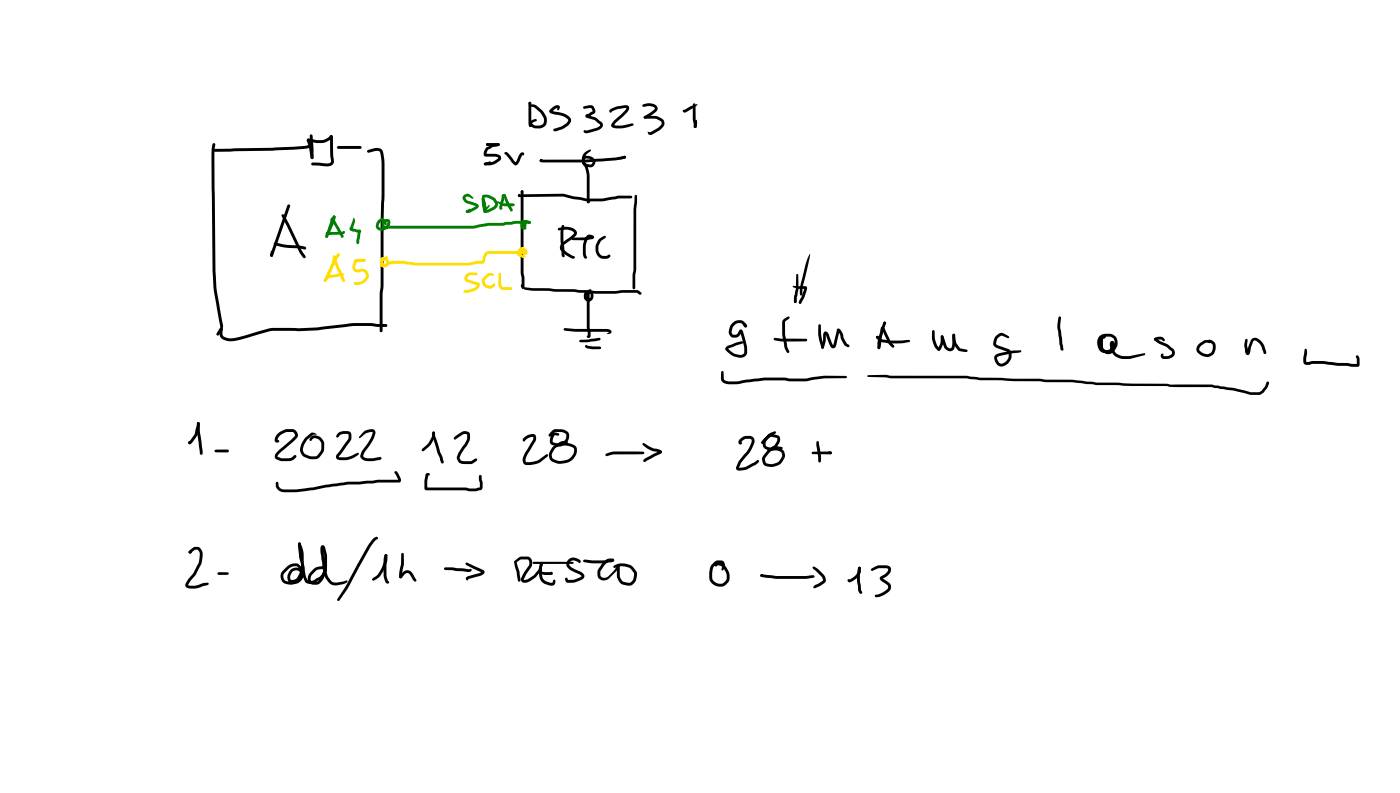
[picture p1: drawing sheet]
<svg xmlns="http://www.w3.org/2000/svg" width="337mm" height="190mm" viewBox="0 0 337 190" stroke-linecap="round" stroke-linejoin="round" font-family="sans-serif">
<g fill="#000">
<path d="M51.4 35.9l14-.4 5.4-.3 3.4-.4 .4 .4a1.19 1.19 0 0 1-1.4 .6l-7.8 .4-13.7 .3-.3-.1zM51.2 34.4l.5 .1 .1 .2-.3 2.8 .3 28a92.9 92.9 0 0 0 1.8 13l-.3 .4-.4-.3-.5-3.3a49 49 0 0 1-1.3-10.2l-.3-27.6 .1-1.8zM73.9 33.3l2.3 .4a3.4 3.4 0 0 0 3.1-1l.3-.2a.64 .64 0 0 1 .2 .6 .64 .64 0 0 1-.5 .5l-.2 .2a4 4 0 0 1-3.1 .6l-2.2-.5-.1-.3zM74 34.9h.4l.2 .3-.1 .2h-.6zM73.9 33.4h.4l.6 1.8 .5 2.7-.4 .3-.3-.3-.5-2.6-.5-1.6zM74.5 32.4l.3-.1 .3 .3 .3 3.7a2.39 2.39 0 0 1-.1 1.8h-.5l-.1-.2zM79.4 32.6h.5l.1 .3 .1 4.5 .2 1.3a1.28 1.28 0 0 1-1.4 1.3l-3.8-.3-.3-.3 .3-.4 3.4 .3 .7-.1 .3-.3zM81.1 35.2l5.5-.1 .3 .3-.3 .4h-5.3l-.3-.4zM88.3 36.1l1.6-.5a1.56 1.56 0 0 1 2.3 1.4 28.2 28.2 0 0 1 .2 6.6v3.1a345 345 0 0 0-.2 22.4l-.2 1.4v9l-.4 .3-.3-.3v-9l.2-1.7a327.2 327.2 0 0 1 .2-22.1v-3.1a27.5 27.5 0 0 0-.2-6.5l-.1-.3a.74 .74 0 0 0-1.1-.5l-1.7 .4-.3-.1zM116.4 39.2l1.4-.4 .3 .2a1.53 1.53 0 0 1-1.4 .7l-.3-.1zM116.9 34.5h.5l-.2 .2 .2-.2v.5h-.5l.3-.3-.3 .3zM116.9 34.5l2.9-.1 .4 .3-.4 .4h-2.6l-.4-.4z"/>
<path d="M116.8 35.5l.6-.3a3.2 3.2 0 0 1 2.2-.8l.4 .1 .2 .2a1.88 1.88 0 0 1-1.7 .6l-1.2 .7-.3 .6v.6l-.2-.3 2.3 .1a1.11 1.11 0 0 1 1.3 1.2l-.3 .4a4.3 4.3 0 0 1-3.5 1.1l-.2-.1v-.4a4.5 4.5 0 0 0 3.3-1.1l.1-.2-.7-.3h-1.9a.79 .79 0 0 1-.9-.3 .79 .79 0 0 1 .1-1zM121.3 36.6a.99 .99 0 0 1 1.3 .7l1.4 1.8h-.1l1-2a.58 .58 0 0 1 .5-.5 .58 .58 0 0 1 .6 .5l-.3 .2-.2-.3 .2 .2-.9 1.8a.85 .85 0 0 1-.8 .7 .85 .85 0 0 1-.9-.6l-1.5-2-.3-.1zM127.4 29.6a.41 .41 0 0 1 .5 .5 .41 .41 0 0 1-.6 .3zM127.2 25.2l.9-.1 .5 .1 1.4 1a3.1 3.1 0 0 1 1.2 3.8l-.3 .4-.8 .4-1.2 .1a1.19 1.19 0 0 1-1.3-.5 1.19 1.19 0 0 1 0-1.3l.6-.4a.44 .44 0 0 1 .5-.1 .44 .44 0 0 1 .3 .5l-1.1 .5 .6 .5 1.3 .1a1.25 1.25 0 0 0 .8-2.1l-.8-1.1-1.4-1.2-1.2-.2zM127.1 24.5h.5l.1 .3 .1 5.2-.2-.1 .3 .3-.4 .3-.3-.2-.2-.6zM129.8 38.4l10.9-.1 7-.4 2.4-.5 .4 .4-.3 .3-2.2 .4-7.3 .5h-10.4l-.4-.1zM129.8 38.4l.4-.3 .3 .4-.5 .4-.3-.3zM132.5 26.1a1.47 1.47 0 0 1 2-.6l.1 .5-.4 .5-.3-.2 .1-.5 .1 .1a1.9 1.9 0 0 0-1.5 1v-.3l1 .3a4.1 4.1 0 0 1 3.7 1.8l-.2 .7-.5 .8-1.2 .8-1.4 .4a.72 .72 0 0 1-1-.2l.1-.2 1.7-.6 1.2-.7 .5-.5 .1-.4a4.5 4.5 0 0 0-3.4-1.3l-1-.4a.59 .59 0 0 1 .3-1zM140.2 25.6l1.2-.3a1.2 1.2 0 0 1 1.7 1.1v.5l-.2 .3-1.1 .7-.5 .2v-.4l1.8 .5 1.4 1a.97 .97 0 0 1-.1 1.7l-.9 .5-2 .5-.8 .1a.38 .38 0 0 1-.4-.3 .38 .38 0 0 1 .3-.5l.8 .1 1.9-.6 1-.6-.1-.3-1.3-1-1.3-.4a.7 .7 0 0 1-.9-.7l1.8-1-.4-.7-1.6 .1h-.3zM140.5 36.7l1.3-.8 .2 .1v.3l-1.2 1.1-.2 .6v.9a1.31 1.31 0 0 0 1.6 .6v-.1a.69 .69 0 0 0 .2-.7 .69 .69 0 0 0-.5-.5h-1.3v.9a4.5 4.5 0 0 1 1.1 3.1v6.3l-.3 .3-.3-.3v-6.3a4.2 4.2 0 0 0-1-2.8l-.2-.9a1.07 1.07 0 0 1 1.6-1 1.39 1.39 0 0 1 1.6 1.1 1.39 1.39 0 0 1-1.1 1.6 1.68 1.68 0 0 1-2.1-1.4v-1.1zM146.6 26.4l1.7-.8 1.6-.3a.88 .88 0 0 1 1.2 .2 .88 .88 0 0 1-.2 1.3l-2.8 2.7-.5 .7-.1-.2 .1 .1a6.5 6.5 0 0 0 4-.4h.6l.1 .4a7.9 7.9 0 0 1-4.9 .6l-.5-.4 .3-.8 2.9-2.8 .5-.7-2.1 .2-1.5 .6 .1-.1-.3 .4-.3-.3zM148.7 37.9l1.5-.5 .3 .4-.3 .3-1.4 .3-.3-.3z"/>
<path d="M149.9 37.5l.5 .1v.4l-.5-.1zM154.5 25.2l.9-.3a2.03 2.03 0 0 1 2.7 1.1l-.4 .8-2.2 1.6a.4 .4 0 0 1-.6 0 .4 .4 0 0 1-.1-.5l2.3-1.4 .3-.4-.1-.2a2.07 2.07 0 0 0-1.8-.4l-.8 .2-.2-.1zM154.8 27.9h2.9l1.2 .5a1.35 1.35 0 0 1 .4 2.3l-.7 .6-1.8 1a.64 .64 0 0 1-.8 0 .64 .64 0 0 1-.2-.7l.6 .1 1.8-1 .8-.9a.64 .64 0 0 0-.4-.8l-1-.5h-2.5l-.3-.1zM167.2 28.8h.1a1.58 1.58 0 0 1-.2 2l-.3-.4zM166.6 24.9l.3-.1 .3 .3v3.5l.2 .8a1.21 1.21 0 0 1-.3 1.4 .72 .72 0 0 1-.3-1l-.3-1.2zM166.9 30.2l.2-.1 .3 .1v.5l-.3 .1-.3-.2zM164.2 26.4h.4l1-.6 1.3-.6 .7-.2 .1 .1-2.8 1.9-.6-.1zM65.9 58.3l.3-.1a20.6 20.6 0 0 0 6.1 .8l1.1 .3 .2 .3-.1 .3-.3 .1-1.5-.3a18 18 0 0 1-5.6-.8l-.3-.3zM67.8 51.5l.2-.1 .3 .2 4.2 8.6 .9 1.3v.5l-.2 .1-.3-.2-1-1.4-4.2-8.6zM69.2 49.2h.5v.4l-4.1 11.8-.3 .3-.3-.1-.1-.3zM124.6 46.8l10.7-.3 4.8 1a19.7 19.7 0 0 0 7.2-.3l1.3-.2h3.1l.3 .3-.3 .4h-3.1l-1 .2a21.6 21.6 0 0 1-9.2 0l-3.1-.7-9.8 .1a.56 .56 0 0 1-.7 .1 .56 .56 0 0 1-.2-.6zM125.3 45.8h.4l.1 .3 .1 19.4 .2 1.3v2.3l-.4 .3-.3-.3v-2.3l-.2-1.3z"/>
<path d="M134.2 54.8l1.6-.3a2.47 2.47 0 0 1 2.9 1.4l-.4 .9-2.9 2.1-.1 .5v.3l.8 .8 1.5 .9a.54 .54 0 0 1 .5 .7h-.4l-.5-.1-1.4-.8-1-1a1.43 1.43 0 0 1 .2-1.8l1.3-1a3.2 3.2 0 0 0 1.7-1.4v-.1a2.25 2.25 0 0 0-2.1-.7l-1.5 .2-.2-.1zM135.1 54.1h.5v.2l-.2 3.1 .3 4.3a.54 .54 0 0 1-.7-.7l-.3-3.6a7.7 7.7 0 0 1 .4-3.3zM137.4 57.2l3.4-.2 1.4-.2v.4l-.6-.2-.1 .2-.6 1.4-.1 2.3 .2 .7-.1-.1 .2 .3-.3 .4-.3-.2-.3-.6-.1-2.2a3.6 3.6 0 0 1 1.3-2.8l.9 .1a.49 .49 0 0 1 .5 .5 .49 .49 0 0 1-.5 .5l-1.5 .2h-3.1l-.3-.1zM141.2 48.2l.4-.1 .3 .3-.5 .4-.3-.3zM144 57.5l1.2-.8h.4l.1 .2-1.3 1.1-.5 1.1-.1 .9a1.41 1.41 0 0 0 1.2 1.5h.8l.6-.4 .3 .1a.88 .88 0 0 1-1 1h-.8a2.08 2.08 0 0 1-1.7-2.1v-1.2zM152.6 46.9h.5v.2v1.4l-.2 1.8v14.5l-.2 1.3v3.1l-.3 .3-.3-.3v-2.9l.2-1.5v-14.6zM53 78.7l.2-.1 .3 .2v1.1a1.15 1.15 0 0 0 1.3 1.3l.2 .1a12.3 12.3 0 0 0 5.3-1.2 17.6 17.6 0 0 1 5.2-1.3l6.2 .1 4.6-.2 8.7-1.1h4.2l1.4 .2h2.2l.3 .4-.3 .3h-2.2l-1.4-.2h-4.4l-8.5 1.1-4.6 .2-6.2-.1-3.2 .8a27.2 27.2 0 0 1-6.9 1.7 2.39 2.39 0 0 1-2.6-1.4zM65.2 60.3h.5l.1 .2-.2 .9-.3 .3-.4-.4zM125.3 68.4l.2-.1 .3 .2 .3 .5-.1 .3-.3 .1-.3-.2-.2-.5zM126 69.1l6 .1 1.5 .3h4.5l5.1 .4 10.1-.2 .9 .6 .1 .2-.3 .3-.8-.5-10 .3-5.1-.5h-4.5l-1.5-.2a21 21 0 0 1-6-.4zM135.6 78.9l10.5 .2a.62 .62 0 0 1 .8 .3 .62 .62 0 0 1-.3 .8h-.7l.5-.5v.1l-8-.1-2.6-.3-.3-.3zM140.7 70.2l1.2-.7 .3 .3-1.2 1v.6l.4 .4 .5-.2 .1-.7-.2-.3-.1 8 .3 2.2a.48 .48 0 0 1-.8 .3l-.1-.4 .4-.1-.2 .2-.2-2.2v-7.8a.84 .84 0 0 1 .9-.9 .84 .84 0 0 1 .7 1.2 1.17 1.17 0 0 1-1.1 1.3 1.17 1.17 0 0 1-1.2-1.1v-.7z"/>
<path d="M52.9 78.8l.3-.2 .4 .4-.9 1.5-.3 .1-.3-.1v-.4zM139.3 81.7l4.7-.5 .4 .3-.3 .3-3 .4h-1.6l-.2-.1zM140.8 82.9h.3l.1 .3-.1-.2 3.1 .2 .3 .4-.3 .3-2.8-.2a.61 .61 0 0 1-.6-.8z"/>
<circle cx="79.6" cy="32.8" r=".35"/>
<circle cx="117.2" cy="34.7" r=".35"/>
<circle cx="127.4" cy="24.8" r=".35"/>
<circle cx="127.5" cy="30.2" r=".32"/>
<circle cx="130.1" cy="38.6" r=".32"/>
<circle cx="124.8" cy="47" r=".32"/>
<circle cx="125.5" cy="46" r=".34"/>
<circle cx="65.3" cy="61.3" r=".35"/>
</g>
<g fill="#008000">
<path d="M91 52.9a1.02 1.02 0 0 1 1.6 0l.4 .9-.2 .3-.6-.8-.5-.2h.1a.95 .95 0 0 0-.6 1.5h1a1.17 1.17 0 0 0 .9-1.3l-.7 .2v.8v-.1h21.7a21 21 0 0 1 7-.7l1.6-.2a11.7 11.7 0 0 1 4.9-.1l.1 .2-.4 .4a13.1 13.1 0 0 0-4.6 .2l-1.6 .2a24.9 24.9 0 0 0-7.4 .7h-21.5a.77 .77 0 0 1-.5-1.1 1.15 1.15 0 0 1 .8-1.1 1.15 1.15 0 0 1 1.3 .4 1.98 1.98 0 0 1-1 2 1.98 1.98 0 0 1-2.3-.3 1.69 1.69 0 0 1 .5-1.9z"/>
<path d="M125.4 53.1a.74 .74 0 0 1 1.1 .5v.6a.71 .71 0 0 1-.5 .8 .71 .71 0 0 1-.8-.5v-.4a1.31 1.31 0 0 1 2.1-1l.4 .3a.83 .83 0 0 1-1.3 .1l-.4 .2-.2 .8-.1-.1 .2-.2v-.7v.9l.6 .2a.49 .49 0 0 1-.3 .6 .49 .49 0 0 1-.6-.2l-.4-.6v-.9z"/>
<path d="M111.5 46.9a1.14 1.14 0 0 1 1.6 0l.6 .5v.3l-.2 .1-1.1-.6-.5 .2 .1 .4 .5 .4 2.1 .7a.64 .64 0 0 1 .5 .5 .64 .64 0 0 1-.3 .7l-1.8 1h-.8l-.2-.3 .1-.2 .6-.2 1.7-1v.2l-1.7-.6a1.44 1.44 0 0 1-1.4-1.9z"/>
<path d="M112.1 50.5l.8-.4 .2 .3-.8 .7-.3-.3z"/>
<path d="M115.8 47.7a.52 .52 0 0 1 .6 0 .52 .52 0 0 1 .1 .7l.2 1.9-.1-.1 .3 .3-.3 .3a.81 .81 0 0 1-.6-.9l-.2-1.9 .2 .1-.2-.1z"/>
<path d="M116 46.9a3.1 3.1 0 0 1 3.7 1.8 1.36 1.36 0 0 1-.6 1.5l-1.4 .7-1.1 .3a.53 .53 0 0 1-.5-.5 .53 .53 0 0 1 .4-.6l1-.8h.2l-.9 1.5-.2-.3 2.1-.9 .3-.6-.6-1-1.1-.5-.9-.1 .1-.1 .3 1.6 .1 1.4a.39 .39 0 0 1-.1 .4 .39 .39 0 0 1-.5 0l.1-1.8-.5-1.4z"/>
<path d="M120.7 46.8h.5v.4l-.6 .1z"/>
<path d="M120.8 46.8h.4a1.87 1.87 0 0 1-.2 1.8l-.3 1.3-.4-.1h.4v.5a.44 .44 0 0 1-.6-.1 .44 .44 0 0 1-.1-.5z"/>
<path d="M121.1 46.7l.2-.1 .3 .2 .5 1.4 1.1 2.1v.4h-.5l-.7-1.2-1-2.5z"/>
<path d="M119.5 48.5l.2-.2 1.4 .6h2.3l.3 .3-.3 .3h-2.3l-.9-.3z"/>
<path d="M80.1 51.9l.2-.1 .3 .3-.4 .5-.3-.4z"/>
<path d="M80.1 51.9l.4-.1 .2 .3-.1 .2-.4 .1-.2-.3z"/>
<path d="M80.1 51.9l.2-.1a.65 .65 0 0 1 .2 1.1l-1.7 4.2-.3 .1-.3-.2v-.4z"/>
<path d="M79.6 52.4l.4-.2 .3 .3 2.2 4v.5l-.5 .1-2.3-4.3h.3l-1.1 4.1-.4 .3-.2-.1-.1-.3z"/>
<path d="M78.4 55.9l.4-.2 .3 .3-.5 .4-.3-.3z"/>
<path d="M78.4 55.9l3.9-.2 .3-.3a.47 .47 0 0 1 .2 .6 .47 .47 0 0 1-.5 .3l-3.6 .2-.4-.4z"/>
<path d="M84.9 52.5l.2-.2a1.86 1.86 0 0 1-.1 2l-.4 1a.45 .45 0 0 1-.5-.2 .45 .45 0 0 1 .1-.6z"/>
<path d="M84.1 54.8l.4-.1 1.4 .5a.54 .54 0 0 1 .6 0 .54 .54 0 0 1 .2 .6l-.8 .1-1.1-.3a.62 .62 0 0 1-.7-.8z"/>
<path d="M86.3 55.2l.4 .1 .1 .2-.5 2.8-.3 .4-.3-.4v-.6l.3-1.8z"/>
<circle cx="112.3" cy="50.8" r=".33"/>
<circle cx="78.6" cy="56.1" r=".32"/>
</g>
<g fill="#fd0">
<path d="M81.1 61h.5v.2l-2.9 6a.45 .45 0 0 1-.4 .4 .45 .45 0 0 1-.5-.3z"/>
<path d="M77.9 67.1l.2-.1v.3v-.3l.3 .1v.5l-.3 .1v-.4v.4l-.2-.1z"/>
<path d="M80.2 61.5h.4l.1 .3-1 3.2a4.7 4.7 0 0 1-1.3 2.6h-.5a.78 .78 0 0 1 .5-1l.4-1a8.8 8.8 0 0 0 1.1-3.5z"/>
<path d="M80.2 61.4l.4 .1v.5l-.4-.1-.1-.2z"/>
<path d="M80.2 61.5l.2-.1 .3 .2 .8 2.5 1.4 3.2v.4l-.3 .1a5 5 0 0 1-1.2-2.5l-1-2.2-.3-1.3z"/>
<path d="M78.6 66.2l.4-.2 .3 .3-.4 .4-.4-.3z"/>
<path d="M78.6 66.2l2.8-.5h1.3a.69 .69 0 0 1-1 .7l-2.7 .4-.3-.1z"/>
<path d="M85.2 62.4l.5-.2h1.8l.4 .3-.4 .4h-1.9l-.3 .2-.3-.3z"/>
<path d="M85.3 62.6l.6-.4h.9h.7l.4 .3-.4 .4-1.7 .1-.4 .8v.7a1.08 1.08 0 0 0 1.4 0l1.2 .3 .6 .9a1.82 1.82 0 0 1-1.3 2.4l-1.2 .4a1.02 1.02 0 0 1-1.1-.5l.1-.2a2.89 2.89 0 0 0 2.8-1.2l.1-.5-.4-.7a1.67 1.67 0 0 0-1.6 0 1.35 1.35 0 0 1-1.2-.7 1.35 1.35 0 0 1 .1-1.5z"/>
<path d="M91.6 62a1.28 1.28 0 0 1 2 .9 1.28 1.28 0 0 1-1.8 1.3 1.24 1.24 0 0 1 .3-2.2l.8-.5 .4 .3-1.3 1.1v.5l.3 .2 .5-.2 .1-.4-.4-.5-.4-.1-.1 .7 .5 .3 .7-.5 1.3-.2h2.7l2.8 .4h12.7l1.9-.4h1.4l-.2 .2 .3-1.2a1.41 1.41 0 0 1 1.3-1.4h8.2l-.2 .2v-.4l.2 .2 .3-.1 .3 .4-.1 .1-.1-.5-.4-.1-.5 .3-.2 .5 1.3 .5a.51 .51 0 0 1-.2 .5 .51 .51 0 0 1-.7-.1l-.7-.3a1.29 1.29 0 0 1-.1-1.5 1.29 1.29 0 0 1 1.4-.5 1.01 1.01 0 0 1 .5 1.7 .91 .91 0 0 1-1.1-.7 .46 .46 0 0 1 .1-.7 .46 .46 0 0 1 .7 .3l-.1 .7-.4 .2h-8.4l-.9 2.2-1.6 .1-1.9 .5h-12.8l-3.3-.5h-2.3l-1.1 .4a1.22 1.22 0 0 1-1.7-.1 1.22 1.22 0 0 1 0-1.6z"/>
<path d="M112.1 65.9l.7-.4 1.9 .1 .1 .2-.3 .3-1.7 .1-.5 .7 .2 .2 1.9 .6a.85 .85 0 0 1 1 .6 .85 .85 0 0 1-.5 1.1l-.8 .5-1.3 .4-1.3-.1v-.4l2.3-.6 .7-.4 .2-.4 .1 .1-2.1-.6a1.09 1.09 0 0 1-1.1-.8 1.09 1.09 0 0 1 .5-1.2z"/>
<path d="M116.3 66.5l1.3-.9h.6l.6 .4-.3 .3h-.8l-1.1 1a1.11 1.11 0 0 0 1.2 1.4l.9-.6a.51 .51 0 0 1 .3 .4 .51 .51 0 0 1-.3 .5l-.7 .3-.7-.1a1.61 1.61 0 0 1-1.2-2.4z"/>
<path d="M119.9 65.6l.2-.1 .3 .3 .1 2.6 .3 .6h2l.4 .3-.4 .3h-1.5a1.33 1.33 0 0 1-1.5-1.3z"/>
<circle cx="81.3" cy="61.2" r=".33"/>
<circle cx="78.9" cy="66.4" r=".33"/>
</g>
<g fill="#000">
<path d="M176.1 77.6a2.13 2.13 0 0 1 2.7-.4l.5 .6a.46 .46 0 0 1 .3 .6 .46 .46 0 0 1-.6 .2 .46 .46 0 0 1-.2-.6l.2-.1 .4 .2h-.3l-.2 .3-.7-.7a1.87 1.87 0 0 0-1.9 .6 1.87 1.87 0 0 0-.2 2l.9 .1 .4-.5a.72 .72 0 0 1 1-.7l.3 .7 .8 3.1 .1 1.6a1.49 1.49 0 0 1-1.9 1.3 4.3 4.3 0 0 1-3.4-2.1l.6-.7 2.2-.9 1.2-.2 .3 .3-.2 .3-1.4 .4-2 .9-.1-.2a3.9 3.9 0 0 0 3.3 1.6l.6-.3 .1-.4v-1.3l-1-3.6h.4a1.57 1.57 0 0 1-1.5 1.4 1.57 1.57 0 0 1-1.6-1.3l.3-1.4zM188.4 76.7l1.1-.7 .3 .3-1.1 1.1 .1 3.2 .4 2.6 .5 1.2v.3l-.3 .1-.3-.2-.5-1-.1-.8a15.1 15.1 0 0 1-.5-5.4zM190.6 68.7h3a.69 .69 0 0 1 .3 1.2l-.6 1.7-.7 1.3-.3 .1a.56 .56 0 0 1-.1-.9l.5-.9 .7-2 .2 .2-1.9-.1-1-.3zM191.1 70.8l.2 .5a1.48 1.48 0 0 1 .1 1.4l-.2 .1-.3-.3zM191.5 65.9h.3l.1 .1 .1 3.3-.5 3.2-.3 .3-.3-.3v-.9l.4-2.3zM194.6 61.1h.2l-.2 .8-.8 3.6a18 18 0 0 0-1 5.4h-.4a7.9 7.9 0 0 1 .5-4.2 17.2 17.2 0 0 1 1.7-5.6zM196.8 78l.2-.1 .3 .3 .1 2.4 .7 2.6-.1 .5-.3 .1-.3-.3-.6-2.3-.1-1.1zM212.4 77.4l.3-.1 .3 .3-1.3 4.3-.1 1.7-.3 .3-.4-.3 .1-1.7zM224.1 79.4l.3-.1 .3 .3 .1 2.1 .5 1.3 .7 .9-.1 .3a1.01 1.01 0 0 1-1.2-.8l-.7-2zM254.5 76.1h.5l.1 .2-.2 2.3 .8 5.3-.1 .3a.72 .72 0 0 1-.8-1l-.6-4.6zM173.4 89.2l.3-.1 .2 .3 .1 1.7a1.3 1.3 0 0 0 1.6 .5h1.7l3-.5a33.8 33.8 0 0 1 8.5-.4l2.7 .2a7.7 7.7 0 0 0 3.4-.2l3.3-.4h5.1l.3 .3-.3 .2-5.1 .1-1.9 .2a18.2 18.2 0 0 1-6.6 .5 11.1 11.1 0 0 0-4.1-.2h-1.9l-6.4 .9h-1.7a1.85 1.85 0 0 1-2.3-1.2zM186.1 81.2l7.6 .2 .4 .3-.4 .3h-3a12.4 12.4 0 0 1-4.7-.3z"/>
<path d="M198.1 79.8a.95 .95 0 0 1 1.3 1l.9 2.2 .8-3.2a.61 .61 0 0 1 .6-.8l.8 .9 .3 1.3 .8 1.4a.58 .58 0 0 1 .5 .7l-.3 .1-.9-.5-.7-1.4-.3-1.3-.5-.6 .4-.3-.7 3.4a.79 .79 0 0 1-.4 .8 .79 .79 0 0 1-.8 .1l-.5-.9-1-2.4 .2-.1-.1 1.8-.4 1.5-.4 .2-.2-.1-.1-.2 .4-1.5 .1-1.6zM208.6 90.2l4.3-.2 1.7 .3h17.7l3.4 .4 14.3 .3 1.5 .2h6.2l6.1 .7 16.7 .3 1 .2h9.7l5.4 .8 4.1 1h2.1l.5-.4 .7-.9 .6-1.2h.4l.1 .4-.5 1.2-.9 1-1 .6a6.6 6.6 0 0 1-3.6-.5l-2.8-.6-5.1-.8h-8.5l-2.2-.3-16.7-.2-6.1-.7h-6.2l-1.6-.2-14.3-.3-3.3-.4h-18.2l-1.2-.2-4.2-.1zM211.9 78.5a.57 .57 0 0 1 .8 .5l1.5 3.1 .8 1.1-.3 .4-.3-.1-.8-1-1.6-3.5h.3l-.5 3.5a1.37 1.37 0 0 1-.5 1.4l-.4-.3zM210.7 80.8l.2-.1 .5 .3a5.3 5.3 0 0 0 3.6 .8l3.5-.1h.2v.4a16.6 16.6 0 0 1-6.6 .1l-1.3-.8-.2-.3zM226.3 80.6h.4l.1 .3a3.9 3.9 0 0 1-1.1 3.4l-.4-.4 .8-1.6zM226.2 80.6l.3-.1 .3 .2 .9 2.6a.73 .73 0 0 0 1 .3l.2-1v-2.1l.4-.3 .3 .3v1.7a1.69 1.69 0 0 1-1 2.2 1.7 1.7 0 0 1-1.8-1.3l-.7-2.2zM229 80.3h.5l.4 2 .9 1.3 1.5 .4 .3 .3-.3 .3-.4-.1-1.6-.4a4.4 4.4 0 0 1-1.4-3.6zM239.4 80.7l.7-.5 .6-.2 1.8 .8 .1 .2-.3 .3-1.2-.6a1.47 1.47 0 0 0-1.6 1.7v.3l.3 .2 2.4 .9a1.97 1.97 0 0 1 .4 3.1 1.91 1.91 0 0 1-2.9 .7 1.68 1.68 0 0 1-.4-2.3l.8-.4 3-.6 2.4-.1v.2l-.2 .2-2.1 .3-3.3 .8-.2 .2 .2 .8 .4 .5 .4 .2a1.88 1.88 0 0 0 1.5-2.9l-2.1-.8a1.39 1.39 0 0 1-1.2-2.1zM264.3 80.7l1.1-.5h1.4a2.14 2.14 0 0 1 1.7 3.1 2.36 2.36 0 0 1-2.1 1.8 1.96 1.96 0 0 1-1.9-2l.1-1.9 .4-.4h.7v.4l-.6 .3 .2 2.2a1.57 1.57 0 0 0 1.4 .7l.8-.8 .4-.7v-1l-.2-.5-.5-.4-1.3-.1a1.5 1.5 0 0 0-1.4 .8 1.5 1.5 0 0 0 .1 1.6 1.36 1.36 0 0 0 1.7 .8 1.36 1.36 0 0 0 .9-1.6l.3 .1a3.3 3.3 0 0 0 .7 2.2l1 .6 1 .1h1.4l3.5-.7 .2 .3-.2 .2-3.3 .9h-2.1a3.3 3.3 0 0 1-2.9-3.7 .59 .59 0 0 1 .7-.6 .59 .59 0 0 1 .4 .8 2.11 2.11 0 0 1-2.2 2.1 2.11 2.11 0 0 1-1.9-2.4l.1-.9zM277.5 81.3l.3-.2 .2 .1 .1 .4-.4 .2-.2-.1zM277.5 81.2h.4l1.2 .9a4.9 4.9 0 0 1 2.5 1.4 1.31 1.31 0 0 1 .8 1.2 1.31 1.31 0 0 1-.8 1.2l-.7 .3h-1.1a.77 .77 0 0 1-.7-1.1l.3-.2 .2 .1 .2 .6 .9-.1 .6-.2a.62 .62 0 0 0 .4-.9l-.6-.5a4.1 4.1 0 0 0-2.2-1.2l-1.3-.9-.2-.3zM277.5 81.2l.2-.1a1.75 1.75 0 0 1 2 .1l.3 .5-.2 .3-.7-.4-1.3 .2-.3-.1z"/>
<path d="M288.1 82.7l1.5-1h.7l.9 .3v.4h-.2l-1.2-.1-.9 .6a.87 .87 0 0 0-.4 1.5 1.78 1.78 0 0 0 2.7 .2l.2-.4a1.21 1.21 0 0 0-.5-1.9 .5 .5 0 0 1-.5-.6 1.68 1.68 0 0 1 1.7 .7 1.68 1.68 0 0 1 0 1.8l-.2 .7a2.49 2.49 0 0 1-4.3-1.1zM299.4 81.5h.4l.1 .2-.1 1.4 .3 1.6h-.3l.8-2.8a1.17 1.17 0 0 1 1.8-.5 4.3 4.3 0 0 1 1.9 3.6h-.5a4.4 4.4 0 0 0-1.9-3.2l-.6 .2-.6 1.5a2.15 2.15 0 0 1-.7 1.8 1.15 1.15 0 0 1-.7-1.5l-.2-.9zM313.7 83.8h.4l.1 .2-.2 3 1.5-.3h2.6l3.5 .5 4.8 .2-.2 .2-.2-2.2 .3-.1 .3 .2 .2 .7v1.5l-.4 .4-4.9-.2-3.4-.5h-2.6l-1.2 .3a.8 .8 0 0 1-1-1zM47.4 101.5l.3-.1 .3 .3-.5 2.7-1.3 1.9-.6 .4-.3-.3 1.5-2.1zM45.3 106.1h.4l.2 .3-.1 .2-.4 .1-.1-.3zM45.4 106h.4v.6l-.2 .1-.3-.2zM47.4 101.5l.3-.1 .3 .3 .1 2.1 .6 4.7-.1 .7-.2 .1-.4-.4-.6-5zM51.7 108.1l3-.1 .3 .3-.3 .4h-2.8l-.2-.1zM66.7 104.2l.6-.4 1.3-.7h1.7a1.4 1.4 0 0 1 .9 2.3l-3.7 3.2-.8 1.1 1 .4h1.7l.7-.2 .8-.6 .4 .3a2.08 2.08 0 0 1-1.9 1.2h-1.8l-1.1-.4a1.03 1.03 0 0 1-.5-1 1.03 1.03 0 0 1 .7-.9l4.1-3.7a.72 .72 0 0 0-.4-1h-1.5l-1 .4a1.79 1.79 0 0 0-1.2 1.6l-.1-.1 .5 .1 .1 .2a.65 .65 0 0 1-1 .2 .65 .65 0 0 1-.1-1zM66.4 115.8h.4l.1 .7a1.34 1.34 0 0 0 1.6 1.1l3.1-.1 9.6-1.4a19.6 19.6 0 0 1 5.4-.4l4.2-.4h5.1l-.2 .1-.9-1.9 .3-.3 .6 .5 .7 1.6-.1 .4-.3 .2h-5.1l-4.5 .5a18.4 18.4 0 0 0-5.3 .4l-9.4 1.4-2.8 .1a2.22 2.22 0 0 1-2.5-1.3zM73.5 105.1l1.5-1.2 .6 .1 .6 .4-.9 .1-1.1 .9a4.3 4.3 0 0 0-1.4 2.4v.5l.5 .8 1.4 .5 1.5-.1 1-1.3v-1.8l-.8-1-.8-.1-.5 .3a.35 .35 0 0 1-.4 .2 .35 .35 0 0 1-.3-.2 1.35 1.35 0 0 1 1.7-1l.9 .4 .7 .8 .2 .6v1.1a3.5 3.5 0 0 1-1.8 2.8h-1.5l-1.1-.4a2.31 2.31 0 0 1-.8-3.7zM81.3 104a3.2 3.2 0 0 1 2.8-.3l.2 .2a2.2 2.2 0 0 1-.4 2.5l-2.4 3.2 .2 .2a5.8 5.8 0 0 0 4.2-1h.3l.1 .2a5.4 5.4 0 0 1-4.7 1.5 .86 .86 0 0 1-.8-.6 .86 .86 0 0 1 .4-1l2.6-3.6v-1l-.4-.1-1.4 .2-.6 .6-.5 .1-.1-.4z"/>
<path d="M87.3 103.9a2.1 2.1 0 0 1 2.9-.4v.3a7.3 7.3 0 0 1-2.1 4.3l-.8 1.5 .4 .3 1.8 .2 1.9-.3a.43 .43 0 0 1 .2 .5 .43 .43 0 0 1-.6 .2l-2.5 .3a1.51 1.51 0 0 1-1.9-1.4l.3-.7a16.1 16.1 0 0 0 2.7-4.7l-.1-.2h-.2l-1.2 .2-1.5 1.2h-.2l-.1-.3zM104 103.8l.2-.1a1.22 1.22 0 0 1 .3 1.4l-1.2 2-1.4 1.2h-.5l.1-.4 1.3-1.2 .4-.7 .6-1.1zM102.4 113.8a.61 .61 0 0 1 1 .1l-.1 .3-.5 .1 .1-.1-.2 1.3v1.8l-.1-.2h9.3l1.2 .3h1.2l1.1-.3-.3-2.7 .4-.3 .3 .3 .2 1.6v1.3a.76 .76 0 0 1-.9 .5l-.6 .2h-1.4l-1.2-.2h-9.1a.68 .68 0 0 1-.7-.2 .68 .68 0 0 1-.1-.8v-1.4zM104 103.8l.2-.1 .4 .3v.9l2 5.8a.44 .44 0 0 1-.3 .7l-.2-.1-1-2.5-1.1-3.7zM109.3 104.9l1.4-1a1.35 1.35 0 0 1 2.3 .6 5.2 5.2 0 0 1-1.5 3.6l-1 1.9 .3 .6 .7 .2h1.7l1.2-.7 .3 .3-.1 .3-1.2 .7-1.9 .1a1.51 1.51 0 0 1-1.6-2l.4-.9 1.9-3 .1-1.2-.8-.1-2.1 1.3-.3-.3zM125.9 105.2a2.23 2.23 0 0 1 2.8-.7 1.61 1.61 0 0 1-.1 1.6l-2 3.4-.3 .9 .2 .6a5.3 5.3 0 0 0 3.1-.6l1.7-1.2h.4v.4l-1.7 1.4a5.2 5.2 0 0 1-3.9 .6 1.95 1.95 0 0 1 0-2.7l2-3.2 .1-.7a2.59 2.59 0 0 0-1.9 .8 .35 .35 0 0 1-.5 .1 .35 .35 0 0 1-.1-.5zM132.3 103.9l.9-.8h1.8a1.86 1.86 0 0 1 1.9 1.5 1.86 1.86 0 0 1-1.2 2.1l-.9 .6-1.1-.1a1.39 1.39 0 0 1-1.5-.9 2.09 2.09 0 0 1 1.2-2.4l.8 .2 .3 .3-.3 .3-.7-.2a1.47 1.47 0 0 0-.5 1.8l1.6 .3a2.04 2.04 0 0 0 1.5-2.1l-.1-.3-.7-.3-1.8-.1-1.3 1.1-.3-.4zM133 107.2l1.9-1.1 1.5-.1v.4l-1.3 .2-1.1 .7a2.17 2.17 0 0 0-1.2 2.7v.1a3.4 3.4 0 0 0 3.6 .3 2.1 2.1 0 0 0 1.4-2.8 4.3 4.3 0 0 0-2.9-.5l-1.2 .3-.2-.1-.1-.4a5.4 5.4 0 0 1 4.2-.2l.3 .2a1.84 1.84 0 0 1 .2 2.9 4.1 4.1 0 0 1-5.9 .5 2.59 2.59 0 0 1 .8-3.1zM145.6 109.1l.1-.1a9.2 9.2 0 0 1 4.7-.5h4.2l.3 .3-.3 .3h-5.1a7.5 7.5 0 0 0-3.6 .5l-.3-.1zM154.5 106.5h.4l2.1 1.2 1.6 .3a.53 .53 0 0 1 .5 .5 .53 .53 0 0 1-.4 .6l-3.5 1.8h-.5v-.5l.4-.3 3.5-1.7v.4l-2.1-.6-2-1.3zM177.9 105.5a2.49 2.49 0 0 1 2.4-.8 1.3 1.3 0 0 1 .9 2.1l-.9 1.7-2.1 2.6-.6 1.4-.1-.1 1.8-.3 2.2-1.1a.79 .79 0 0 1 .9-.4 .88 .88 0 0 1-.7 1.1l-2.2 1.1-2.1 .2a.63 .63 0 0 1-.4-1l.6-1.3 1.7-1.9a5.1 5.1 0 0 0 1.4-3l-.4-.4h-1l-.7 .4-.4 .5-.1-.1a.34 .34 0 0 1 .1 .5 .34 .34 0 0 1-.6-.1 .87 .87 0 0 1 .3-1.1zM184.6 104.4l1.6-.8 .4 .3-.2 .3-1.3 .6-1 1.4a.81 .81 0 0 0 .7 1.2 1.26 1.26 0 0 0 1.6-.8l.5-1-.1-.3-.3-.2-1.2-.2-1.4 1.1a.7 .7 0 0 1-.9 .6 .79 .79 0 0 1 .4-1l1.7-1.3 1.9 .3a1.32 1.32 0 0 1 .3 1.9l-.3 .5a1.94 1.94 0 0 1-1.8 1.2 1.94 1.94 0 0 1-1.8-1.3l.1-1z"/>
<path d="M184.7 108a3.5 3.5 0 0 1 3.1-.2 1.67 1.67 0 0 1 .7 2.4 3.5 3.5 0 0 1-4.8 1.6 1.89 1.89 0 0 1-.1-2.4l1.1-1.4 .9-.7 1.1-.1 1.4 .3v.3l-.2 .1-1.7-.1-.8 .5-1.5 1.8 .2 1.1a3.1 3.1 0 0 0 3-.2l.9-1.6a1.28 1.28 0 0 0-1.7-1.2l-1.5 .3-.3-.3zM195.2 108.6l4.4-.1 .4 .3-.4 .3h-4.2l-.2-.1zM196.3 106l.3-.1 .3 .3 .5 3.3-.1 1.3-.3 .3-.3-.3-.5-3.9zM199.1 108.5h.8v.5l-.2 .1-.7-.2zM45.6 132.2l1.1-.8h.7a1.73 1.73 0 0 1 1.3 1.8v.8a3.8 3.8 0 0 1-.7 2.2l-.9 1.8-1.8 2.4-.1 .2 .4 .1a6 6 0 0 0 3.4-.7h1.1a.72 .72 0 0 1-1 .7 6.1 6.1 0 0 1-3.9 .6 .77 .77 0 0 1-.5-1.3l1.9-2.5 1.1-2.2 .3-1.4v-1.1l-.5-.7h-.6l-1.2 .9-.4-.4zM52.4 137.6l2.3-.1 .3 .3-.3 .3h-2.1l-.3-.3zM71.7 130.4h.5l.5 1.2 .3 1.3v1.7a6.2 6.2 0 0 1-1.2 4.8 1.61 1.61 0 0 1-2.6-.1 2.12 2.12 0 0 1 .6-2.4 2.12 2.12 0 0 1 2.6-.1 1.95 1.95 0 0 1-.5 3.1 3.5 3.5 0 0 1-4.1-.3 2 2 0 0 1 .3-2.7l.5-.5a2.54 2.54 0 0 1 3.4-.7l.7 .7v.4h-.5l-.8-.8h-.8l-1.1 .5-1.1 1.1a1.25 1.25 0 0 0 .6 2.1 2.92 2.92 0 0 0 3-.8l.3-1.2a1.41 1.41 0 0 0-1.7-.5 1.41 1.41 0 0 0-.8 1.6 .52 .52 0 0 0 .2 .6 .52 .52 0 0 0 .6-.1l.3-.1a4.1 4.1 0 0 0 1.5-3.3l-.1-2.9-.6-2.2zM71.7 130.4l.3-.1 .3 .3 .3 3.3 .6 2.1 .3 2.2 .4 1.2 1.3 .1 1.5-.9 .6-.6 .6-1.1a1.75 1.75 0 0 0-2 .3l-.8 .8a1.4 1.4 0 0 0-.3 1.5l.5 .3 1-.1 .7-.7 .5-.9 .5-2-.1-2.7-.4-1.8h.2l.5 4.7 .7 2.3 .8 1 .5 .3h.8l1.6-.2a.64 .64 0 0 1 1 0l-.8 .5-2.1 .4-1.1-.2-.7-.7-.8-1.1-.6-2.2-.5-4.9a.58 .58 0 0 1 .7-.5 .58 .58 0 0 1 .5 .7l.4 1.9a9.3 9.3 0 0 1-.7 5.3l-1.2 1.4-1.4 .2a1.52 1.52 0 0 1-1.3-1 1.52 1.52 0 0 1 .3-1.6l1.1-1.2a2.01 2.01 0 0 1 3.1 .1v.3a4.1 4.1 0 0 1-2.4 2.6 1.85 1.85 0 0 1-2.9-.3l-.4-1.1-.3-2.1-.6-2.4-.2-2.5zM92.5 133.2l.3-.1a1.17 1.17 0 0 1 .3 1.4 8.2 8.2 0 0 1-2.4 4.5l-1 .5-.3-.3 1.4-1.2 .9-1.5 .7-1.8zM92.5 133.2h.5l.1 .2-.2 1.2v3.6l.4 1.4 .3 .3a.52 .52 0 0 1-.6 .3 .52 .52 0 0 1-.4-.5 9.8 9.8 0 0 1-.4-4.7zM96.8 137.6a1.42 1.42 0 0 1 2.3 0l1 1.8-.3 .3-.4-.2-1.1-1.7a.87 .87 0 0 0-1.2 .4l-.6 .7-.4-.1v-.4zM96.5 132.9h.5l.1 .2v2.4l-.5 3.3a.6 .6 0 0 1-.7-.2 .6 .6 0 0 1 0-.7l.5-2.3z"/>
<path d="M106.8 136.4l1.8-.1 4.7 .5a.62 .62 0 0 1-.7 .6l-5.6-.5-.3-.3zM112 135.2h.3l3.8 1.7a.63 .63 0 0 1 .4 .7 .63 .63 0 0 1-.6 .5l-3.4 .9-.2 .4-.2-.1-.1-.4 .3-.4 3-.8 .5-.4 .1 .3-3.9-1.9-.1-.3zM123.7 134.8l1.4-1.1h1.7a1.65 1.65 0 0 1 .8 2.7l-1.1 1.5-.5 1.4 .9-.2 1.4-.9 1.1-1.3 .5-1.8 .3-.1 .3 .2v.6l-.6 1.5-1.1 1.3-1.1 .8a1.65 1.65 0 0 1-2.4 .2l-.1-.5 .2-.5 1.8-2.9v-.9l-.3-.4h-1.6l-1.4 .9-.3-.3zM123.7 134.8l.2-.1 .3 .2 .7 2.4 .2 2.1-.3 .4-.3-.4-.3-1.9-.6-2.5zM128.1 135h9.6l.2 .2-.2 .3h-9.4l-.3-.3zM129.5 137.3l3 .2-.2 .2a.29 .29 0 0 1 .3-.3 .29 .29 0 0 1 .3 .3l-.4 .4h-1.6l-1.2-.2-.3-.3zM129.9 135.2l.3-.2 .3 .4-.2 .9v1.8l.3 1 .6 .5 1.3 .4h.3l.2-.7a.51 .51 0 0 1 .6 .3 .51 .51 0 0 1-.2 .6l-.4 .4-.8 .1-1.3-.4-.8-.8-.5-1.4v-1.9zM136.6 134.4a1.71 1.71 0 0 1 2-.3 .83 .83 0 0 1 .9 1.1l-.2 .1-.3-.4v.1l-.6-.2a1.02 1.02 0 0 0-1.6 .9l.7 .7 2 .9a1.04 1.04 0 0 1 .7 1.7l-1.8 .9-1 .1-1.2-.1-.4-.8a.39 .39 0 0 1 .5-.2 .39 .39 0 0 1 .3 .4l1.5-.1 1.6-.7 .1-.1-.2-.2a7.3 7.3 0 0 1-3.3-2.1 1.57 1.57 0 0 1 .3-1.7zM140.2 134.5l5 .1 1.9-.3-.1 .2 .3-.3 .4 .4-.4 .4-1.5 .3h-3.3l-2-.2-.3-.4zM145.1 135a1.94 1.94 0 0 1 2.5-.6v.4l-.3 .1-.3-.1 .1 .1a1.81 1.81 0 0 0-2 1.1l-.8 1.2v.7a1.05 1.05 0 0 0 .7 .9 1.05 1.05 0 0 0 1.1-.2l1.8-2a.74 .74 0 0 1 .9-.8l.1 .3-.5 .8-1.8 1.9a1.63 1.63 0 0 1-1.8 .6 1.63 1.63 0 0 1-1.2-1.5l.1-1zM147.6 135.9a4.2 4.2 0 0 1 3.9-.2l1.4 1.5 .2 .7a2.76 2.76 0 0 1-1.1 2.6l-.9 .2-1.7-.4-.6-.6-.5-1.1v-2.5l.3-.3 .4 .3v2.4l.5 1 .3 .2 1 .3 .9-.1 .5-.7 .2-1.4-1.2-1.4a3.9 3.9 0 0 0-3.4 0h-.3l-.1-.2zM171.4 135.3a1.91 1.91 0 0 1 2.3-.6 1.47 1.47 0 0 1 0 2.4l-.3-.2 .1-1.5h-1.1a2.69 2.69 0 0 0-1.2 3v.3a1.86 1.86 0 0 0 2.9 1.2l.6-.8v-1l-.2-.7-1-1.4-1-.2-.4 .3a.58 .58 0 0 1-.1-.7 .58 .58 0 0 1 .7-.3l.9 .2 .6 .4a4 4 0 0 1 1.2 3.4l-.2 .6-.6 .7a2.52 2.52 0 0 1-2.7 .3 2.52 2.52 0 0 1-1.4-2.3l.2-2z"/>
<path d="M182.9 138l4.2 .4h6.6l1.8-.2 .3 .3-.3 .3-1.7 .2-7.1 .1-3.7-.5-.2-.3zM195.4 136.2l.4-.1 .6 .4 1.5 1.5a1.37 1.37 0 0 1 .2 2.1l-1.8 1.1a.4 .4 0 0 1-.5 .1 .4 .4 0 0 1-.3-.4l2.3-1.5-.2-.8-2.2-2zM206.4 136.2l.2-.1a1.22 1.22 0 0 1 .3 1.5 3.9 3.9 0 0 1-2.8 2.3l-.4-.5 .1-.2 .2-.1 .4 .2-.2-.1 1.4-.9 .6-.9zM206.4 136.2h.4l.1 .4a14.1 14.1 0 0 0 .1 5.2 .55 .55 0 0 1 0 .9l-.7-.7a12.3 12.3 0 0 1 .1-5.8zM209.5 136.6l1.6-.8h1.7a1.19 1.19 0 0 1 1.4 .7 1.19 1.19 0 0 1-.6 1.5l-1.5 1.1 .1-.2 1.5 1a1.38 1.38 0 0 1 .1 2.1 3.7 3.7 0 0 1-3.4 1.4l-.1-.2 .3-.3a4.9 4.9 0 0 0 2.8-1.5v-.7l-.9-.8a.94 .94 0 0 1-.8-1.3l.6-.4a1.7 1.7 0 0 0 1.2-1.5l-.6-.2h-1.7l-1.6 .7-.3-.3zM89.6 129.5l1-.6a.4 .4 0 0 1 .2 .5 .4 .4 0 0 1-.4 .3l-1.4 1.7-5.5 10.2-1.9 2.7h-.5v-.4l1.9-3 5.4-9.8z"/>
<circle cx="212.7" cy="77.6" r=".32"/>
<circle cx="197.7" cy="83.4" r=".35"/>
<circle cx="210.9" cy="81" r=".33"/>
<circle cx="199.7" cy="108.8" r=".33"/>
<circle cx="45.7" cy="132.6" r=".34"/>
<circle cx="45.7" cy="132.7" r=".34"/>
<circle cx="96.3" cy="138.6" r=".35"/>
<circle cx="130.2" cy="135.4" r=".33"/>
<circle cx="148.6" cy="136.1" r=".32"/>
<circle cx="183.1" cy="138.3" r=".32"/>
<circle cx="206.6" cy="136.5" r=".34"/>
</g>
</svg>
